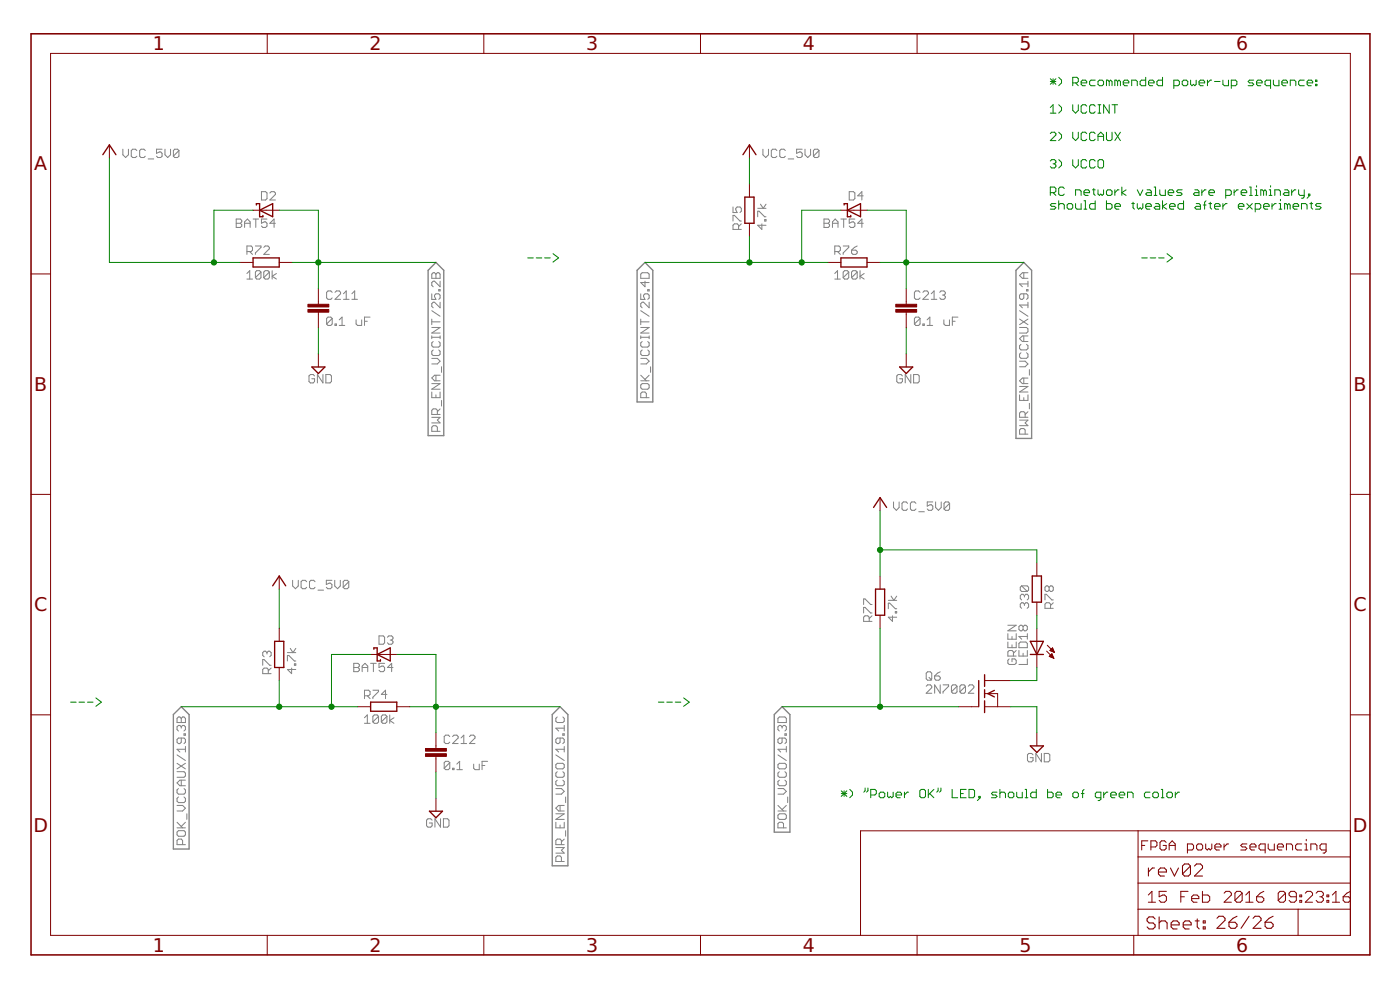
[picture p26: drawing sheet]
<svg xmlns="http://www.w3.org/2000/svg" width="420mm" height="297mm" viewBox="0 0 420 297" stroke-linecap="round" stroke-linejoin="round" font-family="sans-serif">
<defs><g id="words">
<g font-size="5.7" fill="#800000">
<text x="45.9" y="15.1">1</text>
<text x="110.9" y="15.1">2</text>
<text x="175.9" y="15.1">3</text>
<text x="240.9" y="15.1">4</text>
<text x="305.9" y="15.1">5</text>
<text x="371" y="15.1">6</text>
<text x="10.3" y="51.1">A</text>
<text x="406.2" y="51.1">A</text>
<text x="10.3" y="117.3">B</text>
<text x="406.2" y="117.3">B</text>
<text x="10.3" y="183.4">C</text>
<text x="406.2" y="183.4">C</text>
<text x="10.1" y="249.6">D</text>
<text x="406" y="249.6">D</text>
<text x="45.9" y="285.6">1</text>
<text x="110.9" y="285.6">2</text>
<text x="175.9" y="285.6">3</text>
<text x="240.9" y="285.6">4</text>
<text x="305.9" y="285.6">5</text>
<text x="371" y="285.6">6</text>
</g>
</g></defs>
<g fill="none" stroke="#808080" stroke-width=".3">
<path d="M36.9 44.8v1.6l.8 .9 .8-.9v-1.6M41.1 45.2l-.5-.4h-.8l-.4 .4v1.7l.4 .4h.8l.5-.4M43.6 45.2l-.4-.4h-.9l-.4 .4v1.7l.4 .4h.9l.4-.4M44.4 47.7h1.7M48.6 44.8h-1.6v1.2l1.2-.4 .4 .4v.9l-.4 .4h-.8l-.4-.4M49.5 44.8v1.6l.8 .9 .9-.9v-1.6M53.7 45.2l-.4-.4h-.8l-.5 .4v1.7M53.7 45.2v1.7l-.4 .4h-.8l-.5-.4M53.7 45.2l-1.7 1.7M78.5 57.5h1.2l.4 .4v1.7l-.4 .4h-1.2zM81 57.9l.4-.4h.9l.4 .4v.4l-1.7 1.7h1.7M229 44.8v1.6l.8 .9 .8-.9v-1.6"/>
<path d="M233.2 45.2l-.5-.4h-.8l-.4 .4v1.7l.4 .4h.8l.5-.4M235.7 45.2l-.4-.4h-.9l-.4 .4v1.7l.4 .4h.9l.4-.4M236.5 47.7h1.7M240.7 44.8h-1.6v1.2l.8-.4h.4l.4 .4v.9l-.4 .4h-.8l-.4-.4M241.6 44.8v1.6l.8 .9 .9-.9v-1.6M245.8 45.2l-.4-.4h-.9l-.4 .4v1.7M245.8 45.2v1.7l-.4 .4h-.9l-.4-.4M245.8 45.2l-1.7 1.7M254.9 57.5h1.2l.5 .4v1.7l-.5 .4h-1.2zM259.1 58.8h-1.7l1.3-1.3v2.5M70.9 65.7h1.2l.5 .4v.5l-.5 .4 .5 .4v.4l-.5 .4h-1.2zM70.9 67h1.2"/>
<path d="M73.4 67h1.7M73.4 68.2v-1.6l.9-.9 .8 .9v1.6M74.1 75.5h1.3l.4-.4v-.9l-.4-.4h-1.3v2.5M75 75.5l.8 .8M75.9 65.7h1.7M76.6 73.8h1.7v.4l-1.7 1.7v.4M76.8 65.7v2.5M79.2 74.2l.4-.4h.8l.4 .4v.5l-1.6 1.6h1.6M80.1 65.7h-1.6v1.3l.8-.4h.4l.4 .4v.8l-.4 .4h-.8l-.4-.4M82.7 67h-1.7l1.3-1.3v2.5M220 66.3v-1.7h.4l1.7 1.7h.4M220 62.1v1.7h1.2l-.4-.9v-.4l.4-.4h.9l.4 .4v.9l-.4 .4"/>
<path d="M221.7 68.8v-1.2l-.5-.4h-.8l-.4 .4v1.2h2.5M222.5 67.2l-.8 .8M227.4 65v-1.6h.4l1.7 1.6h.4M227.4 62.5h2.5M228.2 61.3l.9 1.2 .8-1.2M228.6 67.2v1.6l-1.2-1.2h2.5M229.5 65.9h.4v.4h-.4zM247.3 65.7h1.3l.4 .4v.5l-.4 .4 .4 .4v.4l-.4 .4h-1.3zM247.3 67h1.3M249.8 67h1.7M249.8 68.2v-1.6l.9-.9 .8 .9v1.6M250.5 75.5h1.3l.4-.4v-.9l-.4-.4h-1.3v2.5"/>
<path d="M251.4 75.5l.8 .8M252.3 65.7h1.7M253 73.8h1.7v.4l-1.7 1.7v.4M253.2 65.7v2.5M255.6 75.1h1.2l.5 .4v.4l-.5 .4h-.8l-.4-.4zM256.6 65.7h-1.7v1.3l.8-.4h.4l.5 .4v.8l-.5 .4h-.8l-.4-.4M257.3 73.8l-.9 .4-.8 .9M259.1 67h-1.7l1.3-1.3v2.5M74.1 82.1l.9-.9v2.5M74.1 83.7h1.7M78.3 81.6v1.7l-.4 .4h-.9l-.4-.4M78.3 81.6l-.4-.4h-.9l-.4 .4v1.7"/>
<path d="M78.3 81.6l-1.7 1.7M80.8 81.6v1.7l-.4 .4h-.8l-.4-.4M80.8 81.6l-.4-.4h-.8l-.4 .4v1.7M80.8 81.6l-1.6 1.7M81.7 81.2v2.5M83 82.1l-1.3 .8 1.3 .8M99.7 87.7l-.4-.4h-.9l-.4 .4v1.7l.4 .4h.9l.4-.4M99.7 95.5l-.4-.4h-.9l-.4 .4v1.7M99.7 95.5v1.7l-.4 .4h-.9l-.4-.4M99.7 95.5l-1.7 1.7M100.5 97.2h.5v.4h-.5zM100.5 87.7l.5-.4h.8l.4 .4v.4l-1.7 1.7h1.7"/>
<path d="M101.8 97.6h1.7M101.8 96l.9-.9v2.5M103.1 89.8h1.7M103.1 88.1l.8-.8v2.5M105.6 89.8h1.7M105.6 88.1l.8-.8v2.5M106.9 96v1.2l.4 .4h1.2v-1.6M109.4 96.4h.8M111.1 95.1h-1.7v2.5M129.6 88.2v1.6h1.2l-.4-.8v-.4l.4-.4h.9l.4 .4v.8l-.4 .4M129.6 98.3h2.5l-2.5 1.6h2.5M129.6 82.3l.4-.5h.4l.4 .5 .5-.5h.4l.4 .5v1.2h-2.5z"/>
<path d="M129.6 96.6h2.5M129.6 95.7v1.7M129.6 93.2l2.5 1.7M130.8 82.3v1.2M131.7 86.9h.4v.4h-.4zM132.1 90.7v1.7l-1.7-1.7h-.4l-.4 .4v.8l.4 .5M132.1 84.4v1.6l-1.7-1.6h-.4l-.4 .4v.8l.4 .4M192.3 82.3l.4-.5h1.7l.4 .5v1.2h-2.5zM192.3 88.2v1.6h1.3l-.5-.8v-.4l.5-.4h.8l.4 .4v.8l-.4 .4M192.3 98.3h2.5l-2.5 1.6h2.5M192.3 95.7v1.7M192.3 96.6h2.5"/>
<path d="M192.3 93.2l2.5 1.7M193.6 84.4v1.6l-1.3-1.2h2.5M194.4 86.9h.4v.4h-.4zM194.8 90.7v1.7l-1.7-1.7h-.4l-.4 .4v.8l.4 .5M250.5 83.7h1.7M250.5 82.1l.9-.9v2.5M254.7 81.6v1.7l-.4 .4h-.8l-.5-.4M254.7 81.6l-.4-.4h-.8l-.5 .4v1.7M254.7 81.6l-1.7 1.7M257.3 81.6v1.7l-.5 .4h-.8l-.4-.4M257.3 81.6l-.5-.4h-.8l-.4 .4v1.7M257.3 81.6l-1.7 1.7"/>
<path d="M258.1 81.2v2.5M259.4 82.1l-1.3 .8 1.3 .8M276.1 87.7l-.4-.4h-.9l-.4 .4v1.7l.4 .4h.9l.4-.4M276.1 95.5l-.4-.4h-.9l-.4 .4v1.7M276.1 95.5v1.7l-.4 .4h-.9l-.4-.4M276.1 95.5l-1.7 1.7M277 97.2h.4v.4h-.4zM277 87.7l.4-.4h.8l.4 .4v.4l-1.6 1.7h1.6M278.2 97.6h1.7M278.2 96l.9-.9v2.5M279.5 89.8h1.7M279.5 88.1l.8-.8v2.5"/>
<path d="M282 87.7l.4-.4h.9l.4 .4v.4l-.4 .4M282.9 88.5h.4M283.3 96v1.2l.4 .4h1.2v-1.6M283.3 88.5l.4 .5v.4l-.4 .4h-.9l-.4-.4M285.8 96.4h.8M287.5 95.1h-1.7v2.5M306 98.3h2.1l.4 .4v.8l-.4 .4h-2.1M306 95.7l2.5 1.7M306 93.2l2.5 1.7M307.3 88.2v1.2l-.5 .4h-.4l-.4-.4v-.8l.4-.4h1.7l.4 .4v.8l-.4 .4M307.3 81.8v1.7M308.1 86.9h.4v.4h-.4z"/>
<path d="M308.5 84.4v1.6M308.5 90.7v1.7M308.5 95.7l-2.5 1.7M308.5 91.5h-2.5l.8 .9M308.5 85.2h-2.5l.8 .8M308.5 81.8h-1.7l-.8 .9 .8 .8h1.7M94.4 112.8l-.4-.4h-.8l-.5 .4v1.7l.5 .4h.8l.4-.4v-.9h-.8M96.9 112.4v2.5l-1.7-2.5v2.5M97.8 112.4h1.2l.5 .4v1.7l-.5 .4h-1.2zM129.6 115.1h2.5l-2.5 1.7h2.5M129.6 107.5h1.7l.8 .9-.8 .8h-1.7M129.6 117.6v1.7h2.5v-1.7"/>
<path d="M129.6 101.2h2.5M129.6 100.8v.8M130 105l-.4 .4v.9l.4 .4h1.7l.4-.4v-.9l-.4-.4M130 102.5l-.4 .4v.8l.4 .4h1.7l.4-.4v-.8l-.4-.4M130.8 112.6v1.7M130.8 118.5v.8M132.1 112.6h-1.7l-.8 .8 .8 .9h1.7M132.1 100.8v.8M132.5 110v1.7M192.3 112.6l1.7 1.7M192.3 107.5h1.7l.8 .9-.8 .8h-1.7M192.3 100.8v.8"/>
<path d="M192.3 114.3h2.5M192.3 101.2h2.5M192.7 105l-.4 .4v.9l.4 .4h1.7l.4-.4v-.9l-.4-.4M192.7 115.1h1.7l.4 .4v.9l-.4 .4h-1.7l-.4-.4v-.9zM192.7 102.5l-.4 .4v.8l.4 .4h1.7l.4-.4v-.8l-.4-.4M194 119.3v-1.3l-.4-.4h-.9l-.4 .4v1.3h2.5M194.8 100.8v.8M194.8 112.6l-1.2 1.2M195.2 110v1.7M270.8 112.8l-.4-.4h-.8l-.5 .4v1.7l.5 .4h.8l.4-.4v-.9h-.8M273.3 112.4v2.5l-1.6-2.5v2.5M274.2 112.4h1.3l.4 .4v1.7l-.4 .4h-1.3z"/>
<path d="M306 118.5v1.6h2.5v-1.6M306 116h2.5l-2.5 1.6h2.5M306 108.4h1.7l.8 .8-.8 .8h-1.7M306.4 103.3l-.4 .4v.9l.4 .4h1.7l.4-.4v-.9l-.4-.4M306.4 105.8l-.4 .5v.8l.4 .4h1.7l.4-.4v-.8l-.4-.5M307.3 100.8v1.7M307.3 113.4v1.7M307.3 119.3v.8M308.5 113.4h-1.7l-.8 .9 .8 .8h1.7M308.5 100.8h-1.7l-.8 .8 .8 .9h1.7M308.9 110.9v1.7M129.6 125.2h2.5l-.8 .8 .8 .9h-2.5"/>
<path d="M131.3 129.4v-1.2l-.5-.5h-.8l-.4 .5v1.2h2.5M131.3 124.4v-1.3l-.5-.4h-.8l-.4 .4v1.3h2.5M132.1 122.7l-.8 .8M132.5 120.2v1.6M306 126h2.5l-.8 .9 .8 .8h-2.5M307.7 130.3v-1.3l-.4-.4h-.9l-.4 .4v1.3h2.5M307.7 125.2v-1.2l-.4-.5h-.9l-.4 .5v1.2h2.5M308.5 123.5l-.8 .9M308.9 121v1.7M268.2 150.6v1.7l.8 .8 .8-.8v-1.7M272.4 151l-.5-.4h-.8l-.4 .4v1.7l.4 .4h.8l.5-.4M274.9 151l-.4-.4h-.9l-.4 .4v1.7l.4 .4h.9l.4-.4"/>
<path d="M275.7 153.5h1.7M280 150.6h-1.7v1.3l.8-.5h.4l.5 .5v.8l-.5 .4h-.8l-.4-.4M280.8 150.6v1.7l.8 .8 .9-.8v-1.7M285 151l-.4-.4h-.9l-.4 .4v1.7M285 151v1.7l-.4 .4h-.9l-.4-.4M285 151l-1.7 1.7M87.8 174.1v1.7l.9 .8 .8-.8v-1.7M92 174.5l-.4-.4h-.8l-.4 .4v1.7l.4 .4h.8l.4-.4M94.6 174.5l-.5-.4h-.8l-.4 .4v1.7l.4 .4h.8l.5-.4M95.4 177.1h1.7M99.6 174.1h-1.7v1.3l.9-.4h.4l.4 .4v.8l-.4 .4h-.8l-.5-.4M100.5 174.1v1.7l.8 .8 .8-.8v-1.7"/>
<path d="M104.7 174.5l-.5-.4h-.8l-.4 .4v1.7M104.7 174.5v1.7l-.5 .4h-.8l-.4-.4M104.7 174.5l-1.7 1.7M267.4 178.9l.9 1.2 .8-1.2M306.6 175.8l-.4 .4v.8l.4 .5h1.7M306.6 175.8h1.7l.4 .4v.8l-.4 .5M306.6 175.8l1.7 1.7M307.4 178.7l-.4-.4h-.4l-.4 .4v.9l.4 .4M307.4 178.7v.5M307.4 178.7l.5-.4h.4l.4 .4v.9l-.4 .4M314.9 176.2l.4-.4h.4l.4 .4v.8l-.4 .5h-.4l-.4-.5M314.9 176.2l-.5-.4h-.4l-.4 .4v.8l.4 .5h.4l.5-.5"/>
<path d="M314.9 176.2v.8M78.8 199.6v-1.7h.5l1.6 1.7h.5M80.1 195.8v.4M80.1 195.8l-.4-.4h-.4l-.5 .4v.8l.5 .5M80.1 195.8l.4-.4h.4l.5 .4v.8l-.5 .5M86.3 198.3v-1.6h.4l1.6 1.6h.5M86.3 195.8h2.5M87.1 194.5l.8 1.3 .9-1.3M88.3 199.2h.5v.4h-.5zM106.2 199h1.2l.4 .4v.5l-.4 .4 .4 .4v.4l-.4 .4h-1.2zM111.2 199h1.7M112.1 199v2.5"/>
<path d="M113.7 190.8h1.3l.4 .4v1.7l-.4 .4h-1.3zM115.4 199h-1.7v1.3l.9-.4h.4l.4 .4v.8l-.4 .4h-.8l-.5-.4M116.3 191.2l.4-.4h.8l.4 .4v.4l-.4 .4M117.1 192h.4M117.5 192l.4 .5v.4l-.4 .4h-.8l-.4-.4M259.2 183.9v-1.7h.4l1.7 1.7h.4M259.2 181.4v-1.7h.4l1.7 1.7h.4M260.9 186.4v-1.2l-.5-.4h-.8l-.4 .4v1.2h2.5M261.7 184.8l-.8 .8M266.6 182.6v-1.6h.4l1.7 1.6h.4M266.6 180.1h2.5M267.8 184.8v1.6l-1.2-1.2h2.5"/>
<path d="M268.7 183.5h.4v.4h-.4zM302.5 190.1v1.7h2.5v-1.7M302.5 192.6v1.7h2.5v-1.7M302.5 187.6h2.5l-2.5 1.7h2.5M302.9 197.7l-.4 .4v.9l.4 .4h1.6l.5-.4v-.9l-.5-.4h-.8v.8M303.7 191v.8M303.7 193.5v.8M304.1 196.8v-1.2l-.4-.4h-.8l-.4 .4v1.2h2.5M305 195.2l-.9 .8M305.8 195.2v1.6h2.5v-1.6M306.2 192.6h1.7l.4 .5v1.2h-2.5v-1.2zM307 188l-.4-.4h-.4l-.4 .4v.8l.4 .5h.4l.4-.5"/>
<path d="M307 188l.5-.4h.4l.4 .4v.8l-.4 .5h-.4l-.5-.5M307 188v.8M307 196v.8M307.4 181.3l-.4-.5h-.4l-.4 .5v.8l.4 .4M307.4 181.3l.5-.5h.4l.4 .5v.8l-.4 .4M307.4 181.3v.4M308.3 197.7v1.7h-2.5M308.3 190.1v1.7M308.3 191h-2.5l.8 .8M313.6 180v-1.7h.4l1.7 1.7h.4M315.3 182.5v-1.2l-.4-.5h-.9l-.4 .5v1.2h2.5M316.1 180.8l-.8 .9"/>
<path d="M53.1 215.5l.5-.4h.4l.4 .4 .4-.4h.4l.4 .4v1.3h-2.5zM54.4 218.1l-.4-.4h-.4l-.5 .4v.8l.5 .4M54.4 218.1l.4-.4h.4l.4 .4v.8l-.4 .4M54.4 215.5v1.3M54.4 218.1v.4M80.5 202.1v-1.2l-.4-.5h-.8l-.5 .5v1.2h2.6M81.4 200.4l-.9 .9M87.5 200.4v1.7l-1.2-1.2h2.5M106.2 200.3h1.2M108.7 200.3h1.7M108.7 201.5v-1.6l.8-.9 .9 .9v1.6M109.4 215.3l.8-.8v2.5"/>
<path d="M109.4 217h1.7M109.4 208.8h1.2l.5-.5v-.8l-.5-.4h-1.2v2.5M110.2 208.8l.9 .8M111.9 207.1h1.7v.4l-1.7 1.7v.4M113.6 214.9v1.7l-.4 .4h-.9l-.4-.4M113.6 214.9l-.4-.4h-.9l-.4 .4v1.7M113.6 214.9l-1.7 1.7M116.1 214.9v1.7l-.4 .4h-.8l-.5-.4M116.1 214.9l-.4-.4h-.8l-.5 .4v1.7M116.1 214.9l-1.7 1.7M116.1 208.3h-1.7l1.3-1.2v2.5M117 214.5v2.5"/>
<path d="M117.9 200.3h-1.6l1.2-1.3v2.5M118.2 215.3l-1.2 .9 1.2 .8M167.2 215.1l-.4 .4v.9l.4 .4h1.7l.4-.4v-.9l-.4-.4M169.3 217.7v1.6M169.3 218.5h-2.5l.9 .8M233.5 215.5l.4-.4h1.7l.4 .4v1.3h-2.5zM234.7 218.1l-.4-.4h-.4l-.4 .4v.8l.4 .4M234.7 218.1l.4-.4h.5l.4 .4v.8l-.4 .4M234.7 218.1v.4M278 205.9l.4-.4h.8l.4 .4v.4l-1.6 1.7h1.6M278 202l.4-.4h.8l.4 .4v1.7l-.4 .4h-.8l-.4-.4zM278.8 203.2l.8 .9"/>
<path d="M280.5 202.8h1.2l.5 .4v.5l-.5 .4h-.8l-.4-.4zM282.2 205.5v2.5l-1.7-2.5v2.5M282.2 201.6l-.9 .4-.8 .8M283 205.5h1.7v.4l-1.7 1.7v.4M287.2 205.9v1.7l-.4 .4h-.8l-.5-.4M287.2 205.9l-.4-.4h-.8l-.5 .4v1.7M287.2 205.9l-1.7 1.7M289.8 205.9v1.7l-.5 .4h-.8l-.4-.4M289.8 205.9l-.5-.4h-.8l-.4 .4v1.7M289.8 205.9l-1.7 1.7M290.6 205.9l.4-.4h.8l.5 .4v.4l-1.7 1.7h1.7M53.1 231.5h2.1l.4 .5v.8l-.4 .4h-2.1"/>
<path d="M53.1 229l2.5 1.7M53.1 226.5l2.5 1.7M53.6 239.1l-.5 .4v.9l.5 .4h1.6l.4-.4v-.9l-.4-.4M53.6 236.6l-.5 .4v.8l.5 .5h1.6l.4-.5v-.8l-.4-.4M54.4 221.4v1.3l-.4 .4h-.4l-.5-.4v-.8l.5-.5h1.6l.4 .5v.8l-.4 .4M54.4 234.1v1.7M55.2 220.2h.4v.4h-.4zM55.6 234.1h-1.6l-.9 .8 .9 .9h1.6M55.6 224.8h-2.5l.9 .8M55.6 224v1.6M55.6 229l-2.5 1.7M135 221l-.4-.4h-.9l-.4 .4v1.7l.4 .4h.9l.4-.4"/>
<path d="M135 228.8l-.4-.4h-.9l-.4 .4v1.7M135 228.8v1.7l-.4 .4h-.9l-.4-.4M135 228.8l-1.7 1.7M135.8 230.5h.4v.4h-.4zM135.8 221l.4-.4h.9l.4 .4v.4l-1.7 1.7h1.7M137.1 230.9h1.7M137.1 229.3l.8-.9v2.5M138.4 223.1h1.6M138.4 221.4l.8-.8v2.5M140.9 221l.4-.4h.8l.5 .4v.4l-1.7 1.7h1.7M142.2 229.3v1.2l.4 .4h1.2v-1.6M144.7 229.7h.8"/>
<path d="M146.3 228.4h-1.6v2.5M166.8 236.6h1.7l.8 .8-.8 .9h-1.7M166.8 226.5l2.5 1.7M167.2 229h1.7l.4 .4v.9l-.4 .4h-1.7l-.4-.4v-.9zM167.2 231.5l-.4 .5v.8l.4 .4h1.7l.4-.4v-.8l-.4-.5M167.2 234.1l-.4 .4v.8l.4 .5h1.7l.4-.5v-.8l-.4-.4M168.1 221.4v1.3l-.4 .4h-.5l-.4-.4v-.8l.4-.5h1.7l.4 .5v.8l-.4 .4M168.9 220.2h.4v.4h-.4zM169.3 224v1.6M169.3 224.8h-2.5l.9 .8M169.8 239.1v1.7M233.5 236.6h1.6l.9 .8-.9 .9h-1.6"/>
<path d="M233.5 229.4l.4-.4h1.7l.4 .4v.9l-.4 .4h-1.7l-.4-.4zM233.5 226.5l2.5 1.7M233.9 234.1l-.4 .4v.8l.4 .5h1.7l.4-.5v-.8l-.4-.4M233.9 231.5l-.4 .5v.8l.4 .4h1.7l.4-.4v-.8l-.4-.5M234.7 221.4v1.3l-.4 .4h-.4l-.4-.4v-.8l.4-.5h1.7l.4 .5v.8l-.4 .4M235.6 220.2h.4v.4h-.4zM236 224.8h-2.5l.8 .8M236 224v1.6M236.4 239.1v1.7M310 226.5l-.4-.4h-.8l-.4 .4v1.7l.4 .4h.8l.4-.4v-.9h-.8M312.5 226.1v2.5l-1.6-2.5v2.5M313.4 226.1h1.3l.4 .4v1.7l-.4 .4h-1.3z"/>
<path d="M53.1 248.4h2.5M53.1 241.7h1.7l.8 .8-.8 .8h-1.7M53.1 249.7l.5-.5h1.6l.4 .5v.8l-.4 .4h-1.6l-.5-.4zM53.1 246.7l1.7 1.7M54.8 253.4v-1.2l-.4-.4h-.8l-.5 .4v1.2h2.5M55.6 246.7l-1.2 1.3M56.1 244.2v1.7M129.7 246.1l-.4-.4h-.9l-.4 .4v1.7l.4 .4h.9l.4-.4v-.9h-.9M132.2 245.7v2.5l-1.7-2.5v2.5M133.1 245.7h1.2l.4 .4v1.7l-.4 .4h-1.2zM166.8 246.7v1.7h2.5v-1.7M166.8 254.3h2.5l-.8 .8 .8 .9h-2.5"/>
<path d="M166.8 244.2h2.5l-2.5 1.7h2.5M168.1 241.7v1.6M168.1 247.5v.9M168.5 258.5v-1.3l-.4-.4h-.9l-.4 .4v1.3h2.5M168.5 253.4v-1.2l-.4-.4h-.9l-.4 .4v1.2h2.5M169.3 251.8l-.8 .8M169.3 241.7h-1.6l-.9 .8 .9 .8h1.6M169.8 249.2v1.7M233.5 244.6l.4-.4h1.7l.4 .4v.8l-.4 .5h-1.7l-.4-.5zM233.5 243.3h2.5M233.5 241.7l1.6 1.6M235.1 248.4v-1.3l-.4-.4h-.8l-.4 .4v1.3h2.5"/>
<path d="M236 241.7l-1.3 1.2"/>
</g>
<path d="M130.8 78.7l2.4 2.4v49.6h-4.7v-49.6zM193.6 78.7l2.3 2.4v39.5h-4.7v-39.5zM307.3 78.7l2.3 2.4v50.5h-4.7v-50.5zM52 214.4l2.4-2.4 2.3 2.4v40.3h-4.7zM168.1 212l2.3 2.4v45.4h-4.7v-45.4zM234.7 212l2.4 2.4v35.3h-4.7v-35.3z" fill="none" stroke="#808080" stroke-width=".4"/>
<g fill="none" stroke="#800000" stroke-width=".3">
<path d="M15.2 16h390.1v264.6h-390.1zM80.2 10.1v5.9M145.2 10.1v5.9M210.2 10.1v5.9M275.2 10.1v5.9M340.3 10.1v5.9M32.8 43.5v3.9M224.9 43.5v3.9M224.9 55.2v3.9M72 78.7h3.9M75.9 63.1h7.9M83.8 78.7h3.9"/>
<path d="M224.9 67v3.9M248.5 78.7h3.9M252.4 63.1h7.8M260.2 78.7h3.9M9.3 82.2h5.9M95.5 86.6v4.7M95.5 93.6v4.8M272 86.6v4.7M272 93.6v4.8M405.3 82.2h5.8M95.5 106.2v3.9M272 106.2v3.9"/>
<path d="M9.3 148.3h5.9M264.1 149.3v3.9M405.3 148.3h5.8M83.8 172.8v4M264.1 172.8v4M311.2 168.9v3.9M83.8 188.5v3.9M111.2 196.4h7.9M264.1 184.6v3.9M311.2 180.7v3.9M311.2 188.5v11.8M314.1 195.4l2.2 2.1"/>
<path d="M314.3 193.6l2.2 2.2M315 196.9h1M315.1 195.2l.8-.8 .6 1.4zM315.2 196.7h.7M315.2 197.1h.9M315.2 195.2h1M315.2 195h.9M315.4 196.5h.4M315.4 194.8h.7M315.6 196.3h.1M315.6 194.6h.4M315.7 197.3h.4"/>
<path d="M315.7 196.2l.6 1.3-1.4-.6zM315.7 195.5h.6M315.8 194.4h.1M316.1 197.5h.2M316.2 195.6h.2M9.3 214.5h5.9M83.8 200.3v3.9M107.3 212h3.9M119.1 212h3.9M130.8 219.9v4.7M287.7 212h5.9M295.5 212h7.8"/>
<path d="M295.5 208.1h3.9v3.9M295.5 204.2h7.8M311.2 219.9v3.9M405.3 214.5h5.8M130.8 226.9v4.7M130.8 239.5v3.9M341.5 249.3v31.3M341.5 257.1h63.8M342.6 253.7h1M344.5 252.3h-1.9v2.7M345.4 254.1h1.4l.4-.4v-.9l-.4-.5h-1.4v2.7M350 252.8l-.5-.5h-.9l-.5 .5v1.8l.5 .4h.9l.5-.4v-.9h-.9"/>
<path d="M350.9 253.7h1.8M350.9 255v-1.8l.9-.9 .9 .9v1.8M356.4 255h1.3l.5-.4v-.9l-.5-.5h-1.3v2.7M359.1 253.7l.5-.5h.9l.4 .5v.9l-.4 .4h-.9l-.5-.4zM361.8 253.2v1.4l.5 .4 .5-.4 .4 .4 .5-.4v-1.4M364.6 254.1h1.8v-.4l-.4-.5h-.9l-.5 .5v.9l.5 .4h.9M367.3 253.2v1.8M368.7 253.2h-.4l-1 .9M374.2 253.2h-1.4l-.4 .5 .4 .4h.9l.5 .5-.5 .4h-1.3M375.1 254.1h1.8v-.4l-.4-.5h-.9l-.5 .5v.9l.5 .4h.9M379.7 255h-1.4l-.5-.4v-.9l.5-.5h1.4v2.7M380.6 253.2v1.4l.5 .4h1.3v-1.8"/>
<path d="M383.3 254.1h1.9v-.4l-.5-.5h-.9l-.5 .5v.9l.5 .4h.9M386.1 255v-1.8h1.4l.4 .5v1.3M390.7 253.2h-1.4l-.5 .5v.9l.5 .4h1.4M391.6 255h.9M391.6 253.2h.4v1.8M392 251.8v.5M393.4 255v-1.8h1.4l.4 .5v1.3M398 255h-1.4l-.4-.4v-.9l.4-.5h1.4v2.3l-.5 .4h-.4M405.3 249.3h-147v31.3M341.5 272.8h63.8M341.5 265h63.8M344.6 268.5l1.1-1.1v3.3"/>
<path d="M344.6 270.7h2.2M350.1 267.4h-2.2v1.7l1.1-.6h.5l.6 .6v1.1l-.6 .5h-1.1l-.5-.5M354.4 269.1h1.1M356.6 267.4h-2.2v3.3M357.6 269.6h2.2v-.5l-.5-.6h-1.1l-.6 .6v1.1l.6 .5h1.1M360.9 267.4v3.3h1.6l.6-.5v-1.1l-.6-.6h-1.6M367.4 268l.5-.6h1.1l.5 .6v.5l-2.1 2.2h2.1M372.8 268v2.2l-.6 .5h-1l-.6-.5M372.8 268l-.6-.6h-1l-.6 .6v2.2M372.8 268l-2.2 2.2M373.9 270.7h2.1M373.9 268.5l1-1.1v3.3"/>
<path d="M377.1 269.1h1.6l.6 .5v.6l-.6 .5h-1l-.6-.5zM379.3 267.4l-1.1 .6-1.1 1.1M385.8 268v2.2l-.6 .5h-1l-.6-.5M385.8 268l-.6-.6h-1l-.6 .6v2.2M385.8 268l-2.2 2.2M389 269.1h-1.6l-.5-.6v-.5l.5-.6h1.1l.5 .6v2.2l-.5 .5h-1.1l-.5-.5M389.6 272.8v7.8M390.1 270.2h.6v.5h-.6zM390.1 268.5h.6v.6h-.6zM391.7 268l.6-.6h1.1l.5 .6v.5l-2.2 2.2h2.2M395 268l.5-.6h1.1l.6 .6v.5l-.6 .6M396.1 269.1h.5"/>
<path d="M396.6 269.1l.6 .5v.6l-.6 .5h-1.1l-.5-.5M398.2 270.2h.6v.5h-.6zM398.2 268.5h.6v.6h-.6zM399.9 270.7h2.1M399.9 268.5l1-1.1v3.3M403.1 269.1h1.6l.6 .5v.6l-.6 .5h-1.1l-.5-.5zM405.3 267.4l-1.1 .6-1.1 1.1M80.2 280.6v5.9M145.2 280.6v5.9M210.2 280.6v5.9M275.2 280.6v5.9M340.3 280.6v5.9"/>
</g>
<g fill="none" stroke="#800000" stroke-width=".32">
<path d="M357.3 259.8v2.4l-.6 .6h-1.2l-.6-.6M357.3 259.8l-.6-.6h-1.2l-.6 .6v2.4M357.3 259.8l-2.4 2.4M358.5 259.8l.6-.6h1.2l.6 .6v.6l-2.4 2.4h2.4M344.7 260.4v2.4M346.5 260.4h-.7l-1.1 1.2M346.7 275.7l-.6-.6h-1.3l-.5 .6v.6l.5 .6h1.3l.6 .6v.6l-.6 .6h-1.3l-.5-.6M347.7 261.6h2.4v-.6l-.6-.6h-1.2l-.6 .6v1.2l.6 .6h1.2M347.9 275.1v3.6M347.9 276.9l.6-.6h1.2l.6 .6v1.8M351.3 260.4l1.2 2.4 1.2-2.4M351.5 277.5h2.4v-.6l-.6-.6h-1.2l-.6 .6v1.2l.6 .6h1.2"/>
<path d="M355.1 277.5h2.4v-.6l-.6-.6h-1.2l-.6 .6v1.2l.6 .6h1.2M358.7 276.3h1.2M359.3 275.7v2.4l.6 .6M361.1 276.3h.6v.6h-.6zM361.1 278.1h.6v.6h-.6zM365.2 275.5l.6-.6h1.2l.6 .6v.6l-2.4 2.4h2.4M368.8 276.7h1.8l.6 .6v.6l-.6 .6h-1.2l-.6-.6zM371.2 274.9l-1.2 .6-1.2 1.2M374.9 274.9l-2.5 3.6M376.1 275.5l.6-.6h1.2l.6 .6v.6l-2.4 2.4h2.4M379.7 276.7h1.8l.6 .6v.6l-.6 .6h-1.2l-.6-.6zM382.1 274.9l-1.2 .6-1.2 1.2"/>
</g>
<path d="M9.3 10.1h401.8v276.4h-401.8z" fill="none" stroke="#800000" stroke-width=".47"/>
<g fill="none" stroke="#800000" stroke-width=".4">
<path d="M30.9 46.4l1.9-2.9 2 2.9M223 46.4l1.9-2.9 2 2.9M223.5 59.1h2.8v7.9h-2.8zM75.9 77.4h7.9v2.7h-7.9zM76.9 61.5v-.4h1v3.9h1v-.4M77.9 63.1l3.9-2v3.9zM252.4 77.4h7.8v2.7h-7.8zM253.3 61.5v-.4h1v3.9h1v-.4M254.3 63.1l4-2v3.9zM93.6 110.1h3.9l-2 2zM270 110.1h3.9l-1.9 2zM262.2 152.3l1.9-3 2 3"/>
<path d="M81.8 175.8l2-3 1.9 3M262.8 176.8h2.7v7.8h-2.7zM309.8 172.8h2.7v7.9h-2.7zM82.4 192.4h2.8v7.9h-2.8zM112.2 194.8v-.4h1v3.9h1v-.4M113.2 196.4l3.9-2v3.9zM309.2 192.4h3.9l-1.9 4zM309.2 196.4h3.9M111.2 210.7h7.9v2.7h-7.9zM293.7 204.2v7.8M295.5 202.4v3.6M295.5 206.9v2.4"/>
<path d="M295.5 210.3v3.5M298.4 207.1l-1.9 1 1.9 1M309.2 223.8h3.9l-1.9 2zM128.9 243.4h3.9l-2 2z"/>
</g>
<g fill="#800000" stroke="#800000" stroke-width=".3">
<path d="M92.4 92.9h6.3v.8h-6.3z"/>
<path d="M92.4 91.3h6.3v.8h-6.3z"/>
<path d="M127.7 226.1h6.3v.8h-6.3z"/>
<path d="M127.7 224.6h6.3v.8h-6.3z"/>
<path d="M268.8 92.9h6.3v.8h-6.3z"/>
<path d="M268.8 91.3h6.3v.8h-6.3z"/>
</g>
<g fill="none" stroke="#008000" stroke-width=".3">
<path d="M315.2 23.6l1.7 1.7M315.2 24.4h1.7M315.2 32.3l.8-.9v2.6M315.2 34h1.7M316 23.6v1.7M316.9 23.6l-1.7 1.7M317.7 23.2l.9 .8v.9l-.9 .8M317.7 31.4l.9 .9v.8l-.9 .9M317.7 39.7l.9 .8v.8l-.9 .9M321.9 24.9h1.3l.4-.5v-.8l-.4-.4h-1.3v2.5M321.9 31.4v1.7l.9 .9 .8-.9v-1.7M321.9 39.7v1.6l.9 .9 .8-.9v-1.6"/>
<path d="M322.8 24.9l.8 .8M324.5 24.9h1.6v-.5l-.4-.4h-.8l-.4 .4v.9l.4 .4h.8M326.1 31.9l-.4-.5h-.8l-.4 .5v1.6l.4 .5h.8l.4-.5M328.7 24h-1.3l-.4 .4v.9l.4 .4h1.3M328.7 31.9l-.4-.5h-.9l-.4 .5v1.6l.4 .5h.9l.4-.5M329.5 24.4l.4-.4h.9l.4 .4v.9l-.4 .4h-.9l-.4-.4zM329.5 34h.9M329.5 31.4h.9M329.9 31.4v2.6M332.1 39.7v2.1l.4 .4h.8l.4-.4v-2.1M332.9 24.4l-.4-.4h-.4v1.7M332.9 24.4v1.3"/>
<path d="M332.9 31.4v2.6l-1.7-2.6v2.6M332.9 24.4l.4-.4 .4 .4v1.3M333.7 31.4h1.7M334.6 31.4v2.6M334.6 39.7l1.7 2.5M335.4 24.4l-.4-.4h-.4v1.7M335.4 24.4v1.3M335.4 24.4l.4-.4 .5 .4v1.3M336.3 39.7l-1.7 2.5M337.1 24.9h1.7v-.5l-.4-.4h-.9l-.4 .4v.9l.4 .4h.9M339.6 25.7v-1.7h1.3l.4 .4v1.3M343.8 23.2v2.5h-1.2l-.4-.4v-.9l.4-.4h1.2"/>
<path d="M344.7 24.9h1.7v-.5l-.5-.4h-.8l-.4 .4v.9l.4 .4h.8M348.9 23.2v2.5h-1.3l-.4-.4v-.9l.4-.4h1.3M352.3 25.7h1.2l.4-.4v-.9l-.4-.4h-1.2v2.5M354.8 24.4l.4-.4h.8l.5 .4v.9l-.5 .4h-.8l-.4-.4zM357.3 24v1.3l.4 .4 .5-.4 .4 .4 .4-.4v-1.3M359.9 24.9h1.6v-.5l-.4-.4h-.8l-.4 .4v.9l.4 .4h.8M362.4 24v1.7M363.6 24h-.4l-.8 .9M364.5 24.4h1.7M367 24v1.3l.4 .4h1.3v-1.7M369.5 25.7h1.3l.4-.4v-.9l-.4-.4h-1.3v2.5M376.3 24h-1.3l-.4 .4 .4 .5h.8l.5 .4-.5 .4h-1.2"/>
<path d="M377.1 24.9h1.7v-.5l-.4-.4h-.9l-.4 .4v.9l.4 .4h.9M381.3 25.7h-1.2l-.5-.4v-.9l.5-.4h1.2v2.5M382.2 24v1.3l.4 .4h1.2v-1.7M384.7 24.9h1.7v-.5l-.4-.4h-.9l-.4 .4v.9l.4 .4h.9M387.2 25.7v-1.7h1.3l.4 .4v1.3M391.4 24h-1.2l-.5 .4v.9l.5 .4h1.2M392.3 24.9h1.7v-.5l-.5-.4h-.8l-.4 .4v.9l.4 .4h.8M394.8 24h.4v.4h-.4zM394.8 25.3h.4v.4h-.4zM32.8 47.4v31.3h39.2M224.9 47.4v7.8M315.2 40.1l.4-.4h.9l.4 .4v.4l-1.7 1.7h1.7"/>
<path d="M315.2 48.3l.4-.4h.9l.4 .4v.4l-.4 .4M315.2 57.8h1.3l.4-.4v-.8l-.4-.5h-1.3v2.5M316 49.1h.5M316 57.8l.9 .8M316.5 49.1l.4 .5v.4l-.4 .4h-.9l-.4-.4M317.7 47.9l.9 .8v.9l-.9 .8M319.4 56.6l-.4-.5h-.8l-.5 .5v1.6l.5 .4h.8l.4-.4M321.9 47.9v1.7l.9 .8 .8-.8v-1.7M322.8 58.6v-1.6h1.2l.5 .4v1.2M325.3 57.8h1.7v-.4l-.4-.4h-.9l-.4 .4v.8l.4 .4h.9M326.1 40.1l-.4-.4h-.8l-.4 .4v1.7l.4 .4h.8l.4-.4M326.1 48.3l-.4-.4h-.8l-.4 .4v1.7l.4 .4h.8l.4-.4"/>
<path d="M327.9 57h.8M328.3 56.6v1.6l.4 .4M328.7 40.1l-.4-.4h-.9l-.4 .4v1.7l.4 .4h.9l.4-.4M328.7 48.3l-.4-.4h-.9l-.4 .4v1.7l.4 .4h.9l.4-.4M329.5 42.2v-1.7l.9-.8 .8 .8v1.7M329.5 48.3l.4-.4h.9l.4 .4v1.7l-.4 .4h-.9l-.4-.4zM329.5 57v1.2l.4 .4 .5-.4 .4 .4 .4-.4v-1.2M329.5 40.9h1.7M332.5 57h.8l.4 .4v.8l-.4 .4h-.8l-.4-.4v-.8zM334.6 57v1.6M335.8 57h-.4l-.8 .8M336.7 56.1v2.5"/>
<path d="M337.9 57l-1.2 .8 1.2 .8M341.3 57l.9 1.6 .8-1.6M344.3 57h.8l.4 .4v1.2h-1.2l-.4-.4 .4-.4h1.2M346.4 56.1h.4v2.5M346.4 58.6h.8M348.1 57v1.2l.4 .4h1.2v-1.6M350.6 57.8h1.7v-.4l-.5-.4h-.8l-.4 .4v.8l.4 .4h.8M354.8 57h-1.3l-.4 .4 .4 .4h.9l.4 .4-.4 .4h-1.3M358.6 57h.8l.4 .4v1.2h-1.2l-.4-.4 .4-.4h1.2M360.7 57v1.6M361.9 57h-.4l-.8 .8M362.8 57.8h1.7v-.4l-.5-.4h-.8l-.4 .4v.8l.4 .4h.8"/>
<path d="M367.9 58.6h1.2l.4-.4v-.8l-.4-.4h-1.2v2.5M370.4 57v1.6M371.6 57h-.4l-.8 .8M372.5 57.8h1.7v-.4l-.5-.4h-.8l-.4 .4v.8l.4 .4h.8M375 56.1h.4v2.5M375 58.6h.8M376.7 57h.4v1.6M376.7 58.6h.8M377.1 55.7v.4M379.2 57.4l-.4-.4h-.4v1.6M379.2 57.4v1.2M379.2 57.4l.4-.4 .4 .4v1.2"/>
<path d="M380.9 57h.4v1.6M380.9 58.6h.8M381.3 55.7v.4M382.6 58.6v-1.6h1.2l.5 .4v1.2M384.3 59.8v.4M385.5 57h.9l.4 .4v1.2h-1.3l-.4-.4 .4-.4h1.3M387.6 57v1.6M388.9 57h-.4l-.9 .8M389.7 57v1.2l.5 .4h1.2M391.4 57v2.1l-.4 .4h-.4M392.7 58.2h.4v.4h-.4zM393.1 58.6l-.8 .9"/>
<path d="M75.9 63.1h-11.7v15.6M83.8 63.1h11.7v23.5M87.7 78.7h43.1M158.4 77.4h1.7M160.9 77.4h1.7M163.4 77.4h1.7M166 76.1l1.6 1.3-1.6 1.2M193.6 78.7h54.9M224.9 70.9v7.8M252.4 63.1h-11.8v15.6M260.2 63.1h11.8v23.5M264.1 78.7h43.2"/>
<path d="M316.9 61.1h-1.3l-.4 .4 .4 .4h.9l.4 .4-.4 .5h-1.3M317.7 61.5l.5-.4h.8l.4 .4v1.3M317.7 60.2v2.6M320.3 61.5l.4-.4h.8l.4 .4v.8l-.4 .5h-.8l-.4-.5zM322.8 61.1v1.2l.4 .5h1.3v-1.7M325.3 62.8h.9M325.3 60.2h.4v2.6M328.7 60.2v2.6h-1.3l-.4-.5v-.8l.4-.4h1.3M332.1 60.2v2.6h1.2l.4-.5v-.8l-.4-.4h-1.2M334.6 61.9h1.7v-.4l-.5-.4h-.8l-.4 .4v.8l.4 .5h.8M339.6 61.1h.9M340 60.7v1.6l.5 .5"/>
<path d="M341.3 61.1v1.2l.4 .5 .5-.5 .4 .5 .4-.5v-1.2M342.6 77.4h1.7M343.9 61.9h1.6v-.4l-.4-.4h-.8l-.4 .4v.8l.4 .5h.8M345.2 77.4h1.7M346.8 61.1h.8l.4 .4v1.3h-1.2l-.4-.5 .4-.4h1.2M347.7 77.4h1.7M348.9 60.2v2.6M350.2 61.1l-1.3 .8 1.3 .9M350.2 76.1l1.7 1.3-1.7 1.2M351 61.9h1.7v-.4l-.4-.4h-.9l-.4 .4v.8l.4 .5h.9M355.2 60.2v2.6h-1.3l-.4-.5v-.8l.4-.4h1.3M359 61.1h.8l.5 .4v1.3h-1.3l-.4-.5 .4-.4h1.3"/>
<path d="M361.1 61.5h.8M361.9 60.2l-.4 .5v2.1M362.8 61.1h.8M363.2 60.7v1.6l.4 .5M364.5 61.9h1.7v-.4l-.5-.4h-.8l-.4 .4v.8l.4 .5h.8M367 61.1v1.7M368.3 61.1h-.5l-.8 .8M371.6 61.9h1.7v-.4l-.4-.4h-.8l-.5 .4v.8l.5 .5h.8M374.2 61.1l1.6 1.7M375.8 61.1l-1.6 1.7M376.7 62.8h1.3l.4-.5v-.8l-.4-.4h-1.3v2.5M379.2 61.9h1.7v-.4l-.4-.4h-.9l-.4 .4v.8l.4 .5h.9"/>
<path d="M381.7 61.1v1.7M383 61.1h-.4l-.9 .8M383.9 61.1h.4v1.7M383.9 62.8h.8M386.4 61.5v1.3M386.4 61.5l.4-.4 .4 .4v1.3M386.4 61.5l-.4-.4h-.5v1.7M388.1 61.9h1.6v-.4l-.4-.4h-.8l-.4 .4v.8l.4 .5h.8M390.6 62.8v-1.7h1.2l.5 .4v1.3M393.1 61.1h.9M393.5 60.7v1.6l.5 .5M396.5 61.1h-1.3l-.4 .4 .4 .4h.8l.5 .4-.5 .5h-1.2"/>
<path d="M95.5 98.4v7.8M272 98.4v7.8M264.1 153.2v19.6M83.8 176.8v11.7M264.1 165h47.1v3.9M111.2 196.4h-11.7v15.6M119.1 196.4h11.7v23.5M264.1 188.5v23.5M311.2 184.6v3.9M21.2 210.7h1.7M23.7 210.7h1.7M26.2 210.7h1.7"/>
<path d="M28.8 209.4l1.6 1.3-1.6 1.2M54.4 212h52.9M83.8 204.2v7.8M123 212h45.1M197.6 210.7h1.7M200.1 210.7h1.7M202.6 210.7h1.7M205.2 209.4l1.7 1.3-1.7 1.2M234.7 212h53M303.3 212h7.9v7.9M311.2 200.3v3.9h-7.9M130.8 231.6v7.9"/>
<path d="M252.5 237.3l1.6 1.7M252.5 238.1h1.6M253.3 237.3v1.7M254.1 237.3l-1.6 1.7M255 236.9l.8 .8v.8l-.8 .9M259.6 236.4v.9l-.4 .4M260.5 236.4v.9l-.4 .4M261.3 238.5h1.3l.4-.4v-.8l-.4-.4h-1.3v2.5M264.3 237.7h.8l.4 .4v.9l-.4 .4h-.8l-.5-.4v-.9zM266.4 237.7v1.3l.4 .4 .4-.4 .4 .4 .5-.4v-1.3M268.9 238.5h1.7v-.4l-.4-.4h-.9l-.4 .4v.9l.4 .4h.9M271.4 237.7v1.7"/>
<path d="M272.7 237.7h-.4l-.9 .8M276.5 236.9h.8l.4 .4v1.7l-.4 .4h-.8l-.4-.4v-1.7zM278.6 236.9v2.5M279 238.1l1.3 1.3M280.3 236.9l-1.7 1.6M281.5 236.4v.9l-.4 .4M282.4 236.4v.9l-.4 .4M285.7 236.9v2.5h1.7M288.3 238.1h.8M290 236.9h-1.7v2.5h1.7M290.8 236.9h1.3l.4 .4v1.7l-.4 .4h-1.3zM293.8 239h.4v.4h-.4z"/>
<path d="M294.2 239.4l-.9 .8M299.2 237.7h-1.2l-.5 .4 .5 .4h.8l.4 .5-.4 .4h-1.3M300.1 238.1l.4-.4h.8l.5 .4v1.3M300.1 236.9v2.5M302.6 238.1l.4-.4h.8l.5 .4v.9l-.5 .4h-.8l-.4-.4zM305.1 237.7v1.3l.4 .4h1.3v-1.7M307.7 236.9h.4v2.5M307.7 239.4h.8M311 236.9v2.5h-1.2l-.5-.4v-.9l.5-.4h1.2M314.4 236.9v2.5h1.2l.5-.4v-.9l-.5-.4h-1.2M316.9 238.5h1.7v-.4l-.4-.4h-.9l-.4 .4v.9l.4 .4h.9M322.4 237.7h.8l.4 .4v.9l-.4 .4h-.8l-.4-.4v-.9z"/>
<path d="M324.5 238.1h.8M325.3 236.9l-.4 .4v2.1M330.4 239.4h-1.3l-.4-.4v-.9l.4-.4h1.3v2.1l-.4 .4h-.5M331.2 237.7v1.7M332.5 237.7h-.4l-.9 .8M333.3 238.5h1.7v-.4l-.4-.4h-.8l-.5 .4v.9l.5 .4h.8M335.9 238.5h1.6v-.4l-.4-.4h-.8l-.4 .4v.9l.4 .4h.8M338.4 239.4v-1.7h1.2l.5 .4v1.3M345.1 237.7h-1.2l-.4 .4v.9l.4 .4h1.2M346 238.1l.4-.4h.8l.4 .4v.9l-.4 .4h-.8l-.4-.4zM348.5 236.9h.4v2.5M348.5 239.4h.8"/>
<path d="M350.2 238.1l.4-.4h.9l.4 .4v.9l-.4 .4h-.9l-.4-.4zM352.7 237.7v1.7M354 237.7h-.5l-.8 .8"/>
</g>
<g fill="#008000" stroke="#008000" stroke-width=".3">
<circle cx="64.2" cy="78.7" r=".78"/>
<circle cx="264.1" cy="165" r=".78"/>
<circle cx="272" cy="78.7" r=".78"/>
<circle cx="224.9" cy="78.7" r=".78"/>
<circle cx="240.6" cy="78.7" r=".78"/>
<circle cx="130.8" cy="212" r=".78"/>
<circle cx="95.5" cy="78.7" r=".78"/>
<circle cx="83.8" cy="212" r=".78"/>
<circle cx="99.5" cy="212" r=".78"/>
<circle cx="264.1" cy="212" r=".78"/>
</g>
<use href="#words"/>
</svg>
